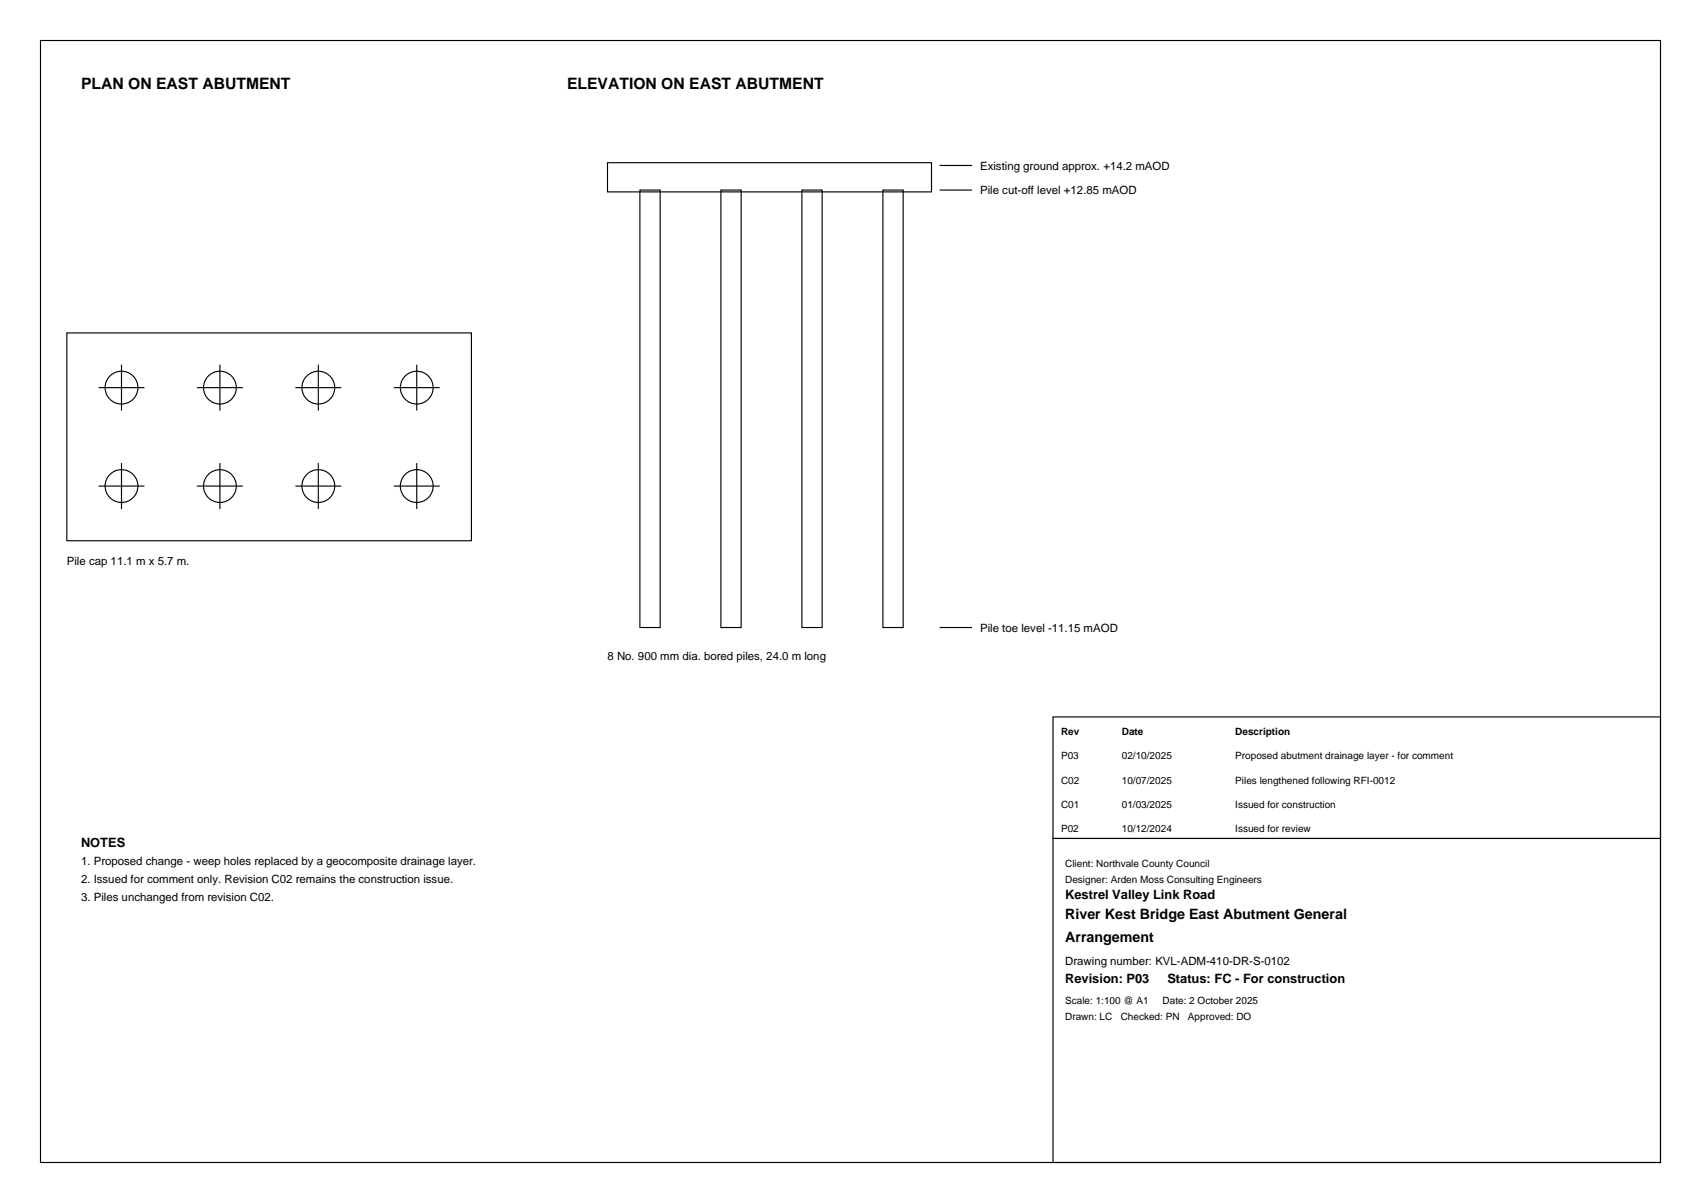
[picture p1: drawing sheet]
<svg xmlns="http://www.w3.org/2000/svg" width="420mm" height="297mm" viewBox="0 0 420 297" stroke-linecap="round" stroke-linejoin="round" font-family="sans-serif">
<defs><g id="words">
<g font-size="3.9">
<text x="20" y="22">PLAN ON EAST ABUTMENT</text>
<text x="140" y="22">ELEVATION ON EAST ABUTMENT</text>
</g>
<g font-size="3.5">
<text x="263" y="227">River Kest Bridge East Abutment General</text>
<text x="263" y="232.6">Arrangement</text>
</g>
<g font-size="3.2">
<text x="20" y="209">NOTES</text>
<text x="263" y="221.9">Kestrel Valley Link Road</text>
<text x="263" y="242.8">Revision: P03</text>
<text x="288.2" y="242.8">Status: FC - For construction</text>
</g>
<g font-size="2.8">
<text x="242" y="41.9">Existing ground approx. +14.2 mAOD</text>
<text x="242" y="47.9">Pile cut-off level +12.85 mAOD</text>
<text x="16.5" y="139.5">Pile cap 11.1 m x 5.7 m.</text>
<text x="242" y="155.9">Pile toe level -11.15 mAOD</text>
<text x="150" y="162.9">8 No. 900 mm dia. bored piles, 24.0 m long</text>
<text x="20" y="213.5">1. Proposed change - weep holes replaced by a geocomposite drainage layer.</text>
<text x="20" y="218">2. Issued for comment only. Revision C02 remains the construction issue.</text>
<text x="20" y="222.5">3. Piles unchanged from revision C02.</text>
<text x="263" y="238.3">Drawing number: KVL-ADM-410-DR-S-0102</text>
</g>
<g font-size="2.5">
<text x="262" y="181.5">Rev</text>
<text x="277" y="181.5">Date</text>
<text x="305" y="181.5">Description</text>
<text x="262" y="187.5">P03</text>
<text x="277" y="187.5">02/10/2025</text>
<text x="305" y="187.5">Proposed abutment drainage layer - for comment</text>
<text x="262" y="193.5">C02</text>
<text x="277" y="193.5">10/07/2025</text>
<text x="305" y="193.5">Piles lengthened following RFI-0012</text>
<text x="262" y="199.5">C01</text>
<text x="277" y="199.5">01/03/2025</text>
<text x="305" y="199.5">Issued for construction</text>
<text x="262" y="205.5">P02</text>
<text x="277" y="205.5">10/12/2024</text>
<text x="305" y="205.5">Issued for review</text>
<text x="263" y="214">Client: Northvale County Council</text>
<text x="263" y="218">Designer: Arden Moss Consulting Engineers</text>
<text x="263" y="247.9">Scale: 1:100 @ A1</text>
<text x="263" y="251.8">Drawn: LC</text>
<text x="276.7" y="251.8">Checked: PN</text>
<text x="287.1" y="247.9">Date: 2 October 2025</text>
<text x="293.3" y="251.8">Approved: DO</text>
</g>
</g></defs>
<g fill="none" stroke="#000" stroke-width=".28">
<path d="M10 10h400v277h-400zM150 40.2h80v7.2h-80zM158 46.9h5v108h-5zM178 46.9h5v108h-5zM198 46.9h5v108h-5zM218 46.9h5v108h-5zM232 40.9h8M232 46.9h8M16.5 82.2h99.9v51.3h-99.9zM24.3 95.7h11.4M30 90v11.4M48.6 95.7h11.4"/>
<path d="M54.3 90v11.4M72.9 95.7h11.4M78.6 90v11.4M97.2 95.7h11.4M102.9 90v11.4M24.3 120h11.4M30 114.3v11.4M48.6 120h11.4M54.3 114.3v11.4M72.9 120h11.4M78.6 114.3v11.4M97.2 120h11.4"/>
<path d="M102.9 114.3v11.4M232 154.9h8M260 177h150v30h-150zM260 207h150v80h-150z"/>
<circle cx="30" cy="95.7" r="4.1"/>
<circle cx="54.3" cy="95.7" r="4.1"/>
<circle cx="78.6" cy="95.7" r="4.1"/>
<circle cx="102.9" cy="95.7" r="4.1"/>
<circle cx="30" cy="120" r="4.1"/>
<circle cx="54.3" cy="120" r="4.1"/>
<circle cx="78.6" cy="120" r="4.1"/>
<circle cx="102.9" cy="120" r="4.1"/>
</g>
<use href="#words"/>
</svg>
